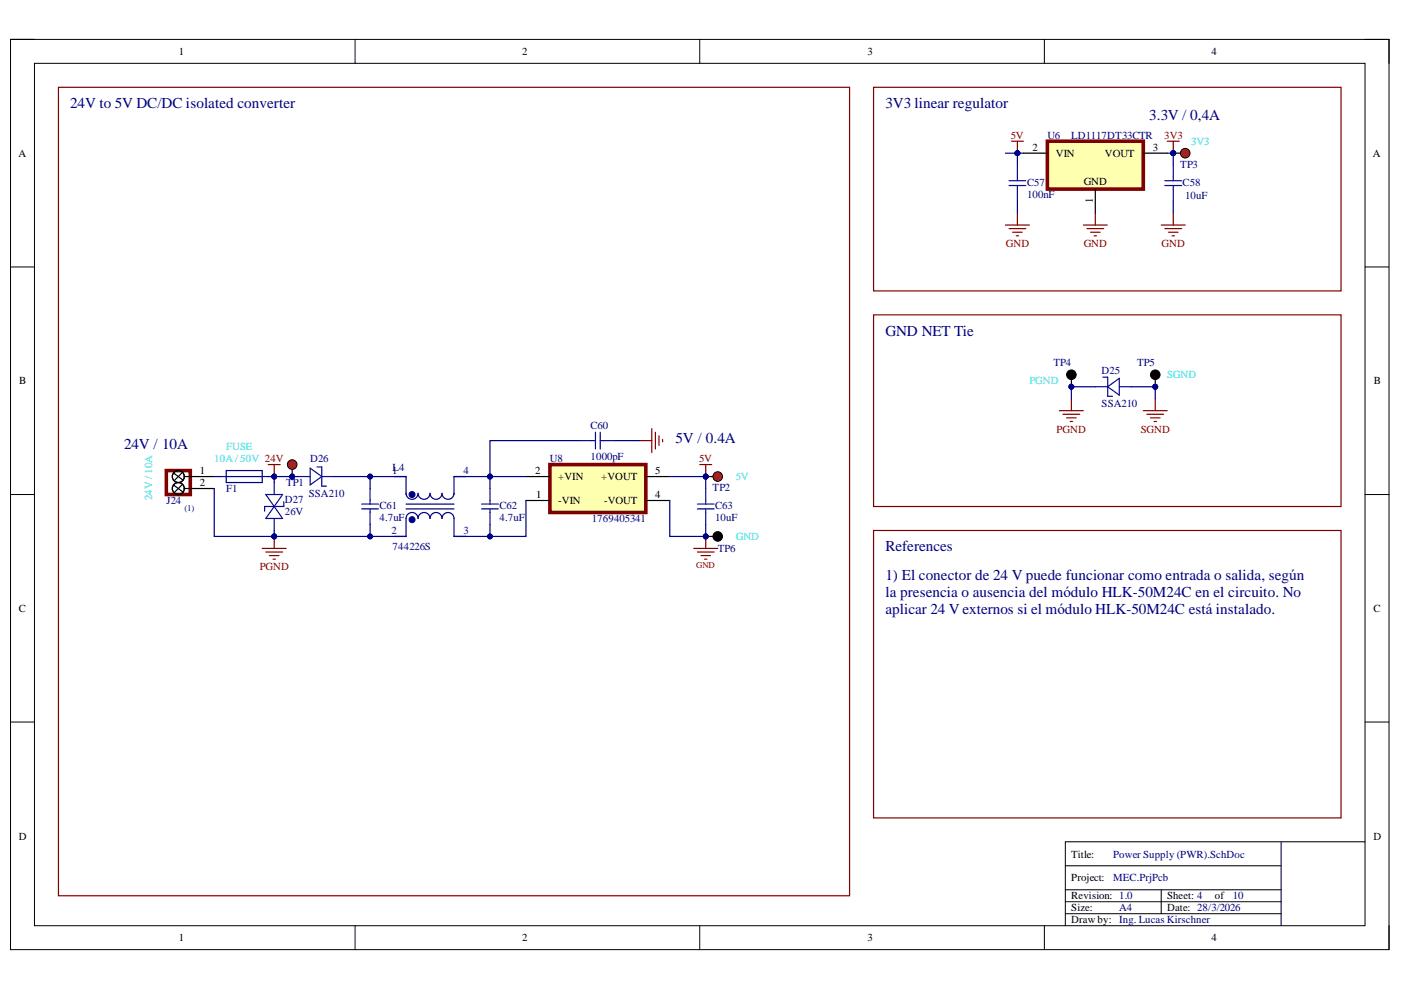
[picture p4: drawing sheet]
<svg xmlns="http://www.w3.org/2000/svg" width="297mm" height="210mm" viewBox="0 0 297 210" stroke-linecap="round" stroke-linejoin="round" font-family="sans-serif">
<defs><g id="words">
<g font-size="3.2" fill="#000080">
<text x="14.9" y="22.9">24V to 5V DC/DC isolated converter</text>
<text x="187.7" y="22.9">3V3 linear regulator</text>
<text x="243.6" y="25.4">3.3V / 0,4A</text>
<text x="187.7" y="71.2">GND NET Tie</text>
<text x="26.3" y="95.3">24V / 10A</text>
<text x="143.2" y="94">5V / 0.4A</text>
<text x="187.7" y="116.9">References</text>
<text x="187.7" y="123">1) El conector de 24 V puede funcionar como entrada o salida, según</text>
<text x="187.7" y="126.5">la presencia o ausencia del módulo HLK-50M24C en el circuito. No</text>
<text x="187.7" y="130.1">aplicar 24 V externos si el módulo HLK-50M24C está instalado.</text>
</g>
<g font-size="2.3">
<text x="37.9" y="11.7">1</text>
<text x="110.7" y="11.7">2</text>
<text x="183.9" y="11.7">3</text>
<text x="256.8" y="11.7">4</text>
<text x="3.9" y="33.3">A</text>
<text x="218.9" y="32">2</text>
<text x="223.8" y="33.3">VIN</text>
<text x="234.2" y="33.3">VOUT</text>
<text x="244.4" y="32">3</text>
<text x="291.1" y="33.3">A</text>
<text x="229.8" y="39.1">GND</text>
<text x="231.7" y="43" transform="rotate(-90 231.7 43)">1</text>
<text x="4.1" y="81.5">B</text>
<text x="291.3" y="81.5">B</text>
<text x="42.4" y="100.6">1</text>
<text x="113.4" y="100.6">2</text>
<text x="118.3" y="101.9">+VIN</text>
<text x="127.5" y="101.9">+VOUT</text>
<text x="138.9" y="100.6">5</text>
<text x="42.4" y="103.1">2</text>
<text x="113.7" y="105.7">1</text>
<text x="118.3" y="106.9">-VIN</text>
<text x="128.1" y="106.9">-VOUT</text>
<text x="138.9" y="105.7">4</text>
<text x="4" y="129.7">C</text>
<text x="291.2" y="129.7">C</text>
<text x="4" y="178">D</text>
<text x="291.2" y="178">D</text>
<text x="227.1" y="181.8">Title:</text>
<text x="227.1" y="186.9">Project:</text>
<text x="227.1" y="190.7">Revision: 1.0</text>
<text x="247.4" y="190.7">Sheet: 4</text>
<text x="257.6" y="190.7">of</text>
<text x="227.1" y="193.2">Size:</text>
<text x="227.1" y="195.8">Draw by: Ing. Lucas Kirschner</text>
<text x="247.4" y="193.2">Date: 28/3/2026</text>
<text x="37.9" y="199.6">1</text>
<text x="110.7" y="199.6">2</text>
<text x="183.9" y="199.6">3</text>
<text x="256.8" y="199.6">4</text>
</g>
<g font-size="2.3" fill="#800000">
<text x="214.3" y="29.5">5V</text>
<text x="246.9" y="29.5">3V3</text>
<text x="213.3" y="52.3">GND</text>
<text x="229.8" y="52.3">GND</text>
<text x="246.3" y="52.3">GND</text>
<text x="224" y="91.7">PGND</text>
<text x="241.9" y="91.7">SGND</text>
<text x="148.2" y="98.1">5V</text>
<text x="55.1" y="120.9">PGND</text>
</g>
<g font-size="2.3" fill="#000080">
<text x="222.1" y="29.5">U6</text>
<text x="227.1" y="29.5">LD1117DT33CTR</text>
<text x="250.2" y="35.6">TP3</text>
<text x="217.7" y="41.9">100nF</text>
<text x="217.7" y="39.4">C57</text>
<text x="250.7" y="39.4">C58</text>
<text x="251.2" y="42.2">10uF</text>
<text x="223.3" y="77.7">TP4</text>
<text x="241.1" y="77.7">TP5</text>
<text x="233.6" y="79.2">D25</text>
<text x="233.6" y="86.3">SSA210</text>
<text x="125.2" y="91">C60</text>
<text x="65.7" y="98.1">D26</text>
<text x="83.2" y="100.6">1</text>
<text x="83.2" y="99.8">L4</text>
<text x="98.3" y="100.6">4</text>
<text x="116.6" y="98.1">U8</text>
<text x="125.2" y="97.5">1000pF</text>
<text x="35.3" y="106.9">J24</text>
<text x="48" y="104.4">F1</text>
<text x="60.4" y="106.7">D27</text>
<text x="60.7" y="103.1">TP1</text>
<text x="65.5" y="105.4">SSA210</text>
<text x="80.5" y="107.9">C61</text>
<text x="105.9" y="107.9">C62</text>
<text x="151.1" y="104.1">TP2</text>
<text x="151.6" y="107.9">C63</text>
<text x="60.4" y="109.2">26V</text>
<text x="80.5" y="110.5">4.7uF</text>
<text x="83" y="113.3">2</text>
<text x="98.3" y="113.3">3</text>
<text x="105.9" y="110.5">4.7uF</text>
<text x="125.5" y="110.7">1769405341</text>
<text x="151.6" y="110.5">10uF</text>
<text x="83.2" y="116.6">744226S</text>
<text x="152.2" y="117.1">TP6</text>
<text x="236" y="181.8">Power Supply (PWR).SchDoc</text>
<text x="236" y="186.9">MEC.PrjPcb</text>
<text x="261.4" y="190.7">10</text>
<text x="237.3" y="193.2">A4</text>
</g>
<g font-size="2.3" fill="#00e3e3">
<text x="252.5" y="30.8">3V3</text>
<text x="218.3" y="81.5">PGND</text>
<text x="247.4" y="80.2">SGND</text>
<text x="48" y="95.5">FUSE</text>
<text x="45.4" y="98.1">10A/ 50V 24V</text>
<text x="156" y="101.9">5V</text>
<text x="32.2" y="106.1" transform="rotate(-90 32.2 106.1)">24V / 10A</text>
<text x="156" y="114.5">GND</text>
</g>
<text font-size="1.9" fill="#000080" x="39.1" y="108.3">(1)</text>
<text font-size="1.9" fill="#800000" x="147.6" y="120.5">GND</text>
</g></defs>
<path d="M2.2 8.4h292.3v192.9h-292.3z" fill="none" stroke="#000" stroke-width=".21"/>
<path d="M7.3 13.4h282.1v182.9h-282.1z" fill-rule="evenodd" fill="#fff"/>
<g fill="none" stroke="#000" stroke-width=".21">
<path d="M2.2 8.4h5.1M7.3 13.4h282.1v182.9h-282.1zM75.3 8.4v5M148.4 8.4v5M221.4 8.4v5M289.4 8.4h5.1v5M2.2 56.6h5.1M289.4 56.6h5.1M2.2 104.9h5.1M289.4 104.9h5.1M2.2 153.1h5.1M289.4 153.1h5.1"/>
<path d="M75.3 196.3v5M148.4 196.3v5M221.4 196.3v5M294.5 196.3v5"/>
</g>
<path d="M185.2 18.5h99.1v43.2h-99.1zM247.5 29.9h2.5M248.8 29.9v2.6" fill="none" stroke="#800000" stroke-width=".25"/>
<circle cx="248.7" cy="32.5" r=".51" fill="#000080"/>
<circle cx="248.7" cy="32.5" r=".51" fill="none" stroke="#000080" stroke-width=".21"/>
<g fill="none" stroke="#800000" stroke-width=".25">
<path d="M214.4 29.9h2.6M215.7 29.9v2.6M213.2 47.7h5M213.9 48.5h3.6M214.7 49.2h2M215.5 50h.5M215.7 45.2v2.5M229.7 47.7h5.1M230.4 48.5h3.6M231.2 49.2h2M232 50h.5M232.2 45.2v2.5"/>
<path d="M246.2 47.7h5.1M247 48.5h3.5M247.7 49.2h2.1M248.5 50h.5M248.8 45.2v2.5"/>
</g>
<circle cx="215.7" cy="32.5" r=".51" fill="#000080"/>
<circle cx="215.7" cy="32.5" r=".51" fill="none" stroke="#000080" stroke-width=".21"/>
<path d="M271.6 178.5v17.8M289.4 178.5h-63.5v17.8M225.9 188.7h45.7M225.9 183.6h45.7M225.9 191.2h45.7M225.9 193.7h45.7M246.2 188.7v5" fill="none" stroke="#000" stroke-width=".21"/>
<path d="M55.6 116.3h5.1M56.4 117h3.5M57.1 117.8h2.1M57.9 118.6h.5M58.1 113.7v2.6M185.2 112.5h99.1v60.9h-99.1z" fill="none" stroke="#800000" stroke-width=".25"/>
<circle cx="58.1" cy="113.7" r=".51" fill="#000080"/>
<circle cx="58.1" cy="113.7" r=".51" fill="none" stroke="#000080" stroke-width=".21"/>
<path d="M56.9 98.5h2.5M58.1 98.5v2.5" fill="none" stroke="#800000" stroke-width=".25"/>
<circle cx="58.1" cy="101" r=".51" fill="#000080"/>
<circle cx="58.1" cy="101" r=".51" fill="none" stroke="#000080" stroke-width=".21"/>
<path d="M147.1 116.3h5.1M147.9 117h3.5M148.6 117.8h2M149.4 118.6h.5M149.6 113.7v2.6" fill="none" stroke="#800000" stroke-width=".25"/>
<circle cx="149.6" cy="113.7" r=".51" fill="#000080"/>
<circle cx="149.6" cy="113.7" r=".51" fill="none" stroke="#000080" stroke-width=".21"/>
<path d="M135.6 93.4h2.6M138.2 90.9v5.1M139 91.6v3.6M139.7 92.4v2M140.5 93.2v.5M148.4 98.5h2.5M149.6 98.5v2.5" fill="none" stroke="#800000" stroke-width=".25"/>
<circle cx="149.6" cy="101" r=".51" fill="#000080"/>
<circle cx="149.6" cy="101" r=".51" fill="none" stroke="#000080" stroke-width=".21"/>
<path d="M12.4 18.5h167.7v171.4h-167.7zM185.2 66.8h99.1v40.6h-99.1zM224.6 87.1h5.1M225.4 87.8h3.5M226.1 88.6h2.1M226.9 89.4h.5M227.2 84.5v2.6M242.4 87.1h5.1M243.2 87.8h3.5M243.9 88.6h2.1M244.7 89.4h.5M244.9 84.5v2.6" fill="none" stroke="#800000" stroke-width=".25"/>
<path d="M35.3 99.8h5v5.1h-5z" fill="none" stroke="#800000" stroke-width=".76"/>
<g fill="none" stroke="#000" stroke-width=".25">
<path d="M36.8 102.8l2 1.5M36.8 100.3l2 1.5M38.6 102.8l-1.6 1.5M38.6 100.3l-1.6 1.5M39.1 101h6.3M39.1 103.6h6.3"/>
<circle cx="37.8" cy="103.6" r="1.27"/>
<circle cx="37.8" cy="101" r="1.27"/>
</g>
<path d="M233.8 80h1v4h1.1M65.8 99.3l2.4 1.7-2.4 1.8zM67.2 99h1v4.1h1M232.2 82h2.6M234.8 82l2.5-1.8v3.6zM237.3 82h2.6M56.4 104.9h3.5l-3.5 5h3.5zM58.1 102.3v2.6M58.1 109.9v2.6M60.2 106.4v1h-4.1v1M63.2 101h2.6M68.3 101h2.5" fill="none" stroke="#0000bf" stroke-width=".25"/>
<path d="M81 101h5.1M86.1 109.9a1.27 1.27 0 0 1 1.3-1.2 1.27 1.27 0 0 1 1.2 1.2 1.27 1.27 0 0 1 1.3-1.2 1.27 1.27 0 0 1 1.3 1.2 1.27 1.27 0 0 1 1.2-1.2 1.27 1.27 0 0 1 1.3 1.2M86.1 104.6a1.27 1.27 0 0 0 1.3 1.3 1.27 1.27 0 0 0 1.2-1.3 1.27 1.27 0 0 0 1.3 1.3 1.27 1.27 0 0 0 1.3-1.3 1.27 1.27 0 0 0 1.2 1.3 1.27 1.27 0 0 0 1.3-1.3" fill="none" stroke="#000080" stroke-width=".25"/>
<circle cx="87.4" cy="104.9" r=".64" fill="#000080"/>
<circle cx="87.4" cy="104.9" r=".64" fill="none" stroke="#000080" stroke-width=".21"/>
<circle cx="87.4" cy="110.2" r=".64" fill="#000080"/>
<circle cx="87.4" cy="110.2" r=".64" fill="none" stroke="#000080" stroke-width=".21"/>
<path d="M83.6 101h2.5v3.9M86.1 106.9h10.2M86.1 109.9v3.8h-5.1M86.1 107.9h10.2M93.7 104.6a1.27 1.27 0 0 0 1.3 1.3 1.27 1.27 0 0 0 1.3-1.3M93.7 109.9a1.27 1.27 0 0 1 1.3-1.2 1.27 1.27 0 0 1 1.3 1.2v3.8h5M101.3 101h-5v3.9" fill="none" stroke="#000080" stroke-width=".25"/>
<path d="M147.9 106.9h3.5M147.9 107.9h3.5M149.6 103.6v3.3M149.6 107.9v3.3" fill="none" stroke="#0000bf" stroke-width=".25"/>
<path d="M116.6 98.5h20.3v10.2h-20.3z" fill-rule="evenodd" fill="#ffffb0"/>
<path d="M116.6 98.5h20.3v10.2h-20.3z" fill="none" stroke="#800000" stroke-width=".76"/>
<path d="M111.5 106.1h5.1M111.5 101h5.1M136.9 106.1h5.1M136.9 101h5.1" fill="none" stroke="#000" stroke-width=".25"/>
<path d="M222.1 29.9h20.3v10.2h-20.3z" fill-rule="evenodd" fill="#ffffb0"/>
<path d="M222.1 29.9h20.3v10.2h-20.3z" fill="none" stroke="#800000" stroke-width=".76"/>
<path d="M217 32.5h5.1M242.4 32.5h5.1M232.2 40.1v5.1" fill="none" stroke="#000" stroke-width=".25"/>
<path d="M247 38.3h3.5M247 39.3h3.5M248.8 35v3.3M248.8 39.3v3.3M76.7 106.9h3.5M76.7 107.9h3.5M78.5 103.6v3.3M78.5 107.9v3.3M102.1 106.9h3.6M102.1 107.9h3.6M103.9 103.6v3.3M103.9 107.9v3.3" fill="none" stroke="#0000bf" stroke-width=".25"/>
<circle cx="244.9" cy="82" r=".51" fill="#000080"/>
<circle cx="244.9" cy="82" r=".51" fill="none" stroke="#000080" stroke-width=".21"/>
<path d="M244.9 79.5v2.5" fill="none" stroke="#000" stroke-width=".25"/>
<circle cx="244.9" cy="82" r=".51" fill="#000080"/>
<circle cx="244.9" cy="82" r=".51" fill="none" stroke="#000080" stroke-width=".21"/>
<circle cx="244.9" cy="79.5" r="1.01" fill="#000"/>
<circle cx="244.9" cy="79.5" r="1.01" fill="none" stroke="#000" stroke-width=".21"/>
<path d="M213.9 38.3h3.6M213.9 39.3h3.6M215.7 35v3.3M215.7 39.3v3.3" fill="none" stroke="#0000bf" stroke-width=".25"/>
<path d="M215.7 32.5v2.5" fill="none" stroke="#000080" stroke-width=".25"/>
<circle cx="215.7" cy="32.5" r=".51" fill="#000080"/>
<circle cx="215.7" cy="32.5" r=".51" fill="none" stroke="#000080" stroke-width=".21"/>
<path d="M248.8 32.5v2.5" fill="none" stroke="#000080" stroke-width=".25"/>
<circle cx="248.7" cy="32.5" r=".51" fill="#000080"/>
<circle cx="248.7" cy="32.5" r=".51" fill="none" stroke="#000080" stroke-width=".21"/>
<path d="M247.5 32.5h1.3" fill="none" stroke="#000080" stroke-width=".25"/>
<circle cx="248.7" cy="32.5" r=".51" fill="#000080"/>
<circle cx="248.7" cy="32.5" r=".51" fill="none" stroke="#000080" stroke-width=".21"/>
<path d="M215.7 32.5h1.3" fill="none" stroke="#000080" stroke-width=".25"/>
<circle cx="215.7" cy="32.5" r=".51" fill="#000080"/>
<circle cx="215.7" cy="32.5" r=".51" fill="none" stroke="#000080" stroke-width=".21"/>
<path d="M213.2 32.5h2.5" fill="none" stroke="#000080" stroke-width=".25"/>
<circle cx="215.7" cy="32.5" r=".51" fill="#000080"/>
<circle cx="215.7" cy="32.5" r=".51" fill="none" stroke="#000080" stroke-width=".21"/>
<path d="M215.7 42.6v2.6M248.8 42.6v2.6M45.4 103.6v10.1h12.7" fill="none" stroke="#000080" stroke-width=".25"/>
<circle cx="58.1" cy="113.7" r=".51" fill="#000080"/>
<circle cx="58.1" cy="113.7" r=".51" fill="none" stroke="#000080" stroke-width=".21"/>
<path d="M58.1 112.5v1.2" fill="none" stroke="#000080" stroke-width=".25"/>
<circle cx="58.1" cy="113.7" r=".51" fill="#000080"/>
<circle cx="58.1" cy="113.7" r=".51" fill="none" stroke="#000080" stroke-width=".21"/>
<path d="M58.1 101v1.3" fill="none" stroke="#000080" stroke-width=".25"/>
<circle cx="58.1" cy="101" r=".51" fill="#000080"/>
<circle cx="58.1" cy="101" r=".51" fill="none" stroke="#000080" stroke-width=".21"/>
<path d="M78.5 111.2v2.5" fill="none" stroke="#000080" stroke-width=".25"/>
<circle cx="78.5" cy="113.7" r=".51" fill="#000080"/>
<circle cx="78.5" cy="113.7" r=".51" fill="none" stroke="#000080" stroke-width=".21"/>
<path d="M78.5 101v2.6" fill="none" stroke="#000080" stroke-width=".25"/>
<circle cx="78.5" cy="101" r=".51" fill="#000080"/>
<circle cx="78.5" cy="101" r=".51" fill="none" stroke="#000080" stroke-width=".21"/>
<path d="M103.9 111.2v2.5" fill="none" stroke="#000080" stroke-width=".25"/>
<circle cx="103.9" cy="113.7" r=".51" fill="#000080"/>
<circle cx="103.9" cy="113.7" r=".51" fill="none" stroke="#000080" stroke-width=".21"/>
<path d="M142 101h7.6" fill="none" stroke="#000080" stroke-width=".25"/>
<circle cx="149.6" cy="101" r=".51" fill="#000080"/>
<circle cx="149.6" cy="101" r=".51" fill="none" stroke="#000080" stroke-width=".21"/>
<path d="M142 106.1v7.6h7.6v-2.5" fill="none" stroke="#000080" stroke-width=".25"/>
<circle cx="149.6" cy="113.7" r=".51" fill="#000080"/>
<circle cx="149.6" cy="113.7" r=".51" fill="none" stroke="#000080" stroke-width=".21"/>
<path d="M130.6 93.4h5M149.6 101v2.6" fill="none" stroke="#000080" stroke-width=".25"/>
<circle cx="149.6" cy="101" r=".51" fill="#000080"/>
<circle cx="149.6" cy="101" r=".51" fill="none" stroke="#000080" stroke-width=".21"/>
<path d="M101.3 101h2.6" fill="none" stroke="#000080" stroke-width=".25"/>
<circle cx="103.9" cy="101" r=".51" fill="#000080"/>
<circle cx="103.9" cy="101" r=".51" fill="none" stroke="#000080" stroke-width=".21"/>
<path d="M103.9 101h7.6" fill="none" stroke="#000080" stroke-width=".25"/>
<circle cx="103.9" cy="101" r=".51" fill="#000080"/>
<circle cx="103.9" cy="101" r=".51" fill="none" stroke="#000080" stroke-width=".21"/>
<path d="M232.2 82h-5v2.5" fill="none" stroke="#000080" stroke-width=".25"/>
<circle cx="227.2" cy="82" r=".51" fill="#000080"/>
<circle cx="227.2" cy="82" r=".51" fill="none" stroke="#000080" stroke-width=".21"/>
<path d="M239.9 82h5v2.5" fill="none" stroke="#000080" stroke-width=".25"/>
<circle cx="244.9" cy="82" r=".51" fill="#000080"/>
<circle cx="244.9" cy="82" r=".51" fill="none" stroke="#000080" stroke-width=".21"/>
<path d="M58.1 113.7h22.9" fill="none" stroke="#000080" stroke-width=".25"/>
<circle cx="78.5" cy="113.7" r=".51" fill="#000080"/>
<circle cx="78.5" cy="113.7" r=".51" fill="none" stroke="#000080" stroke-width=".21"/>
<circle cx="58.1" cy="113.7" r=".51" fill="#000080"/>
<circle cx="58.1" cy="113.7" r=".51" fill="none" stroke="#000080" stroke-width=".21"/>
<path d="M70.8 101h10.2" fill="none" stroke="#000080" stroke-width=".25"/>
<circle cx="78.5" cy="101" r=".51" fill="#000080"/>
<circle cx="78.5" cy="101" r=".51" fill="none" stroke="#000080" stroke-width=".21"/>
<path d="M111.5 106.1v7.6h-10.2" fill="none" stroke="#000080" stroke-width=".25"/>
<circle cx="103.9" cy="113.7" r=".51" fill="#000080"/>
<circle cx="103.9" cy="113.7" r=".51" fill="none" stroke="#000080" stroke-width=".21"/>
<path d="M122.9 93.4h-19v10.2" fill="none" stroke="#000080" stroke-width=".25"/>
<circle cx="103.9" cy="101" r=".51" fill="#000080"/>
<circle cx="103.9" cy="101" r=".51" fill="none" stroke="#000080" stroke-width=".21"/>
<path d="M58.1 101h3.9" fill="none" stroke="#000080" stroke-width=".25"/>
<circle cx="62" cy="101" r=".51" fill="#000080"/>
<circle cx="62" cy="101" r=".51" fill="none" stroke="#000080" stroke-width=".21"/>
<circle cx="58.1" cy="101" r=".51" fill="#000080"/>
<circle cx="58.1" cy="101" r=".51" fill="none" stroke="#000080" stroke-width=".21"/>
<path d="M48 99.8h7.6v2.5h-7.6zM45.4 101h1.3M48 101h7.6M56.9 101h1.2" fill="none" stroke="#000080" stroke-width=".25"/>
<path d="M46.7 101h1.3M55.6 101h1.3" fill="none" stroke="#0000bf" stroke-width=".25"/>
<circle cx="58.1" cy="101" r=".51" fill="#000080"/>
<circle cx="58.1" cy="101" r=".51" fill="none" stroke="#000080" stroke-width=".21"/>
<circle cx="149.6" cy="101" r=".51" fill="#000080"/>
<circle cx="149.6" cy="101" r=".51" fill="none" stroke="#000080" stroke-width=".21"/>
<path d="M149.6 101h2.6" fill="none" stroke="#000" stroke-width=".25"/>
<circle cx="149.6" cy="101" r=".51" fill="#000080"/>
<circle cx="149.6" cy="101" r=".51" fill="none" stroke="#000080" stroke-width=".21"/>
<circle cx="152.2" cy="101" r="1.02" fill="#f00"/>
<circle cx="152.2" cy="101" r="1.02" fill="none" stroke="#000" stroke-width=".21"/>
<circle cx="62" cy="101" r=".51" fill="#000080"/>
<circle cx="62" cy="101" r=".51" fill="none" stroke="#000080" stroke-width=".21"/>
<path d="M62 98.5v2.5" fill="none" stroke="#000" stroke-width=".25"/>
<circle cx="62" cy="101" r=".51" fill="#000080"/>
<circle cx="62" cy="101" r=".51" fill="none" stroke="#000080" stroke-width=".21"/>
<circle cx="61.9" cy="98.5" r="1.02" fill="#f00"/>
<circle cx="61.9" cy="98.5" r="1.02" fill="none" stroke="#000" stroke-width=".21"/>
<path d="M62 101h1.2" fill="none" stroke="#000080" stroke-width=".25"/>
<circle cx="62" cy="101" r=".51" fill="#000080"/>
<circle cx="62" cy="101" r=".51" fill="none" stroke="#000080" stroke-width=".21"/>
<circle cx="248.7" cy="32.5" r=".51" fill="#000080"/>
<circle cx="248.7" cy="32.5" r=".51" fill="none" stroke="#000080" stroke-width=".21"/>
<path d="M248.8 32.5h2.5" fill="none" stroke="#000" stroke-width=".25"/>
<circle cx="248.7" cy="32.5" r=".51" fill="#000080"/>
<circle cx="248.7" cy="32.5" r=".51" fill="none" stroke="#000080" stroke-width=".21"/>
<circle cx="251.3" cy="32.5" r="1.01" fill="#f00"/>
<circle cx="251.3" cy="32.5" r="1.01" fill="none" stroke="#000" stroke-width=".21"/>
<circle cx="149.6" cy="113.7" r=".51" fill="#000080"/>
<circle cx="149.6" cy="113.7" r=".51" fill="none" stroke="#000080" stroke-width=".21"/>
<path d="M149.6 113.7h2.6" fill="none" stroke="#000" stroke-width=".25"/>
<circle cx="149.6" cy="113.7" r=".51" fill="#000080"/>
<circle cx="149.6" cy="113.7" r=".51" fill="none" stroke="#000080" stroke-width=".21"/>
<circle cx="152.2" cy="113.7" r="1.01" fill="#000"/>
<circle cx="152.2" cy="113.7" r="1.01" fill="none" stroke="#000" stroke-width=".21"/>
<circle cx="227.2" cy="82" r=".51" fill="#000080"/>
<circle cx="227.2" cy="82" r=".51" fill="none" stroke="#000080" stroke-width=".21"/>
<path d="M227.2 79.5v2.5" fill="none" stroke="#000" stroke-width=".25"/>
<circle cx="227.2" cy="82" r=".51" fill="#000080"/>
<circle cx="227.2" cy="82" r=".51" fill="none" stroke="#000080" stroke-width=".21"/>
<circle cx="227.2" cy="79.5" r="1.01" fill="#000"/>
<circle cx="227.2" cy="79.5" r="1.01" fill="none" stroke="#000" stroke-width=".21"/>
<path d="M122.9 93.4h3.3M126.2 91.6v3.6M127.3 93.4h3.3M127.3 91.6v3.6" fill="none" stroke="#0000bf" stroke-width=".25"/>
<use href="#words"/>
</svg>
